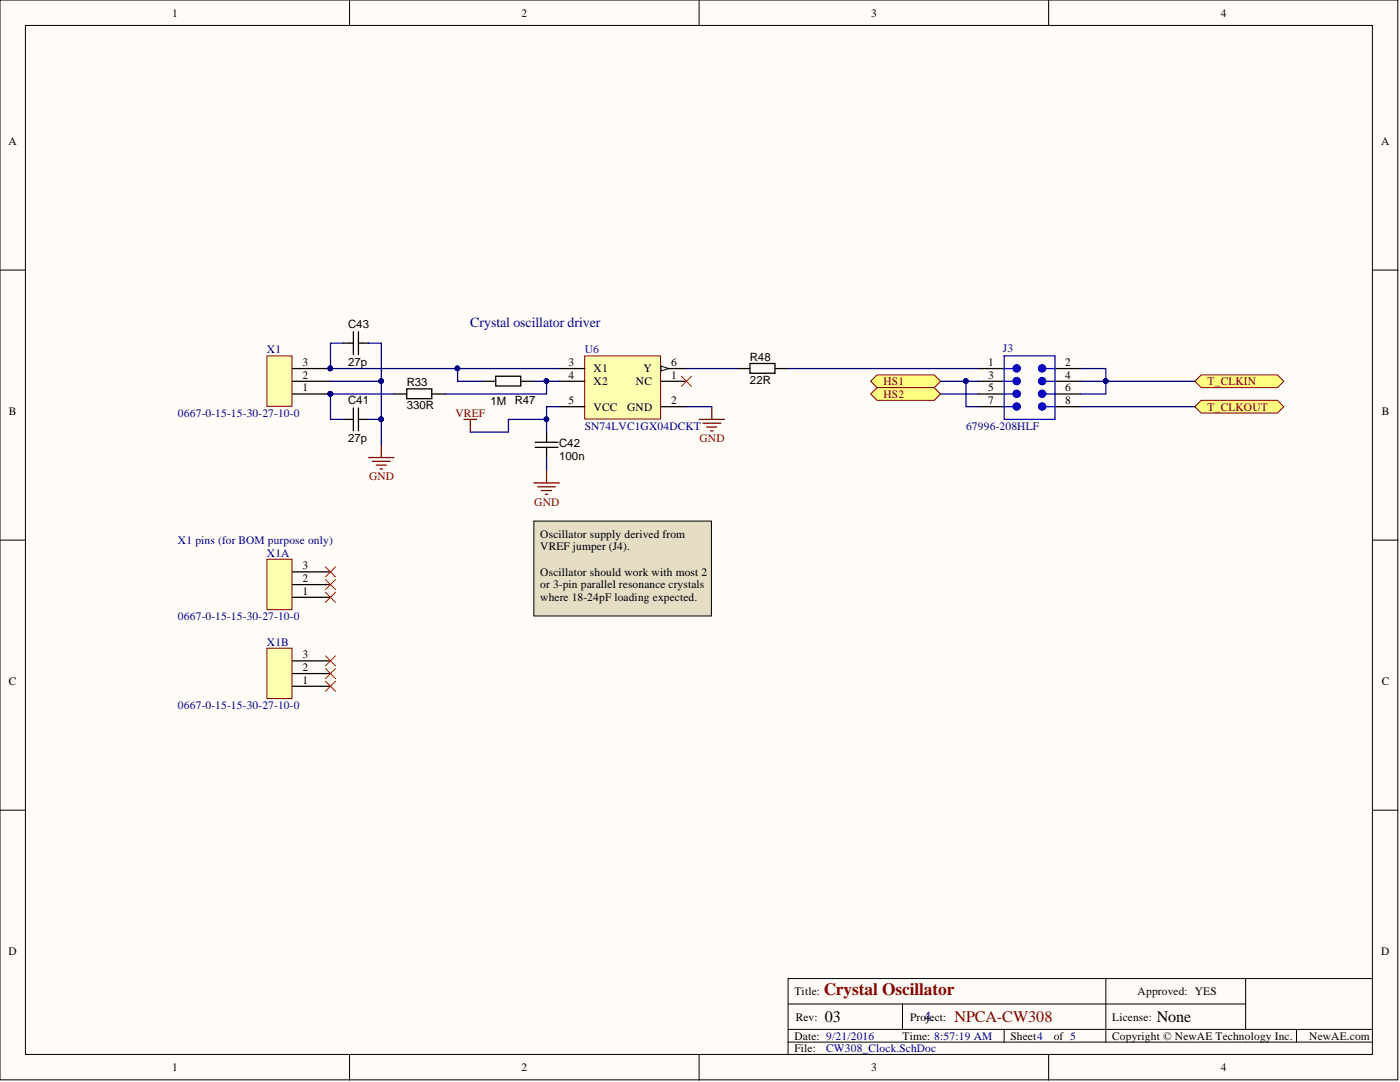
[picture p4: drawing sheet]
<svg xmlns="http://www.w3.org/2000/svg" width="279mm" height="216mm" viewBox="0 0 279 216" stroke-linecap="round" stroke-linejoin="round" font-family="sans-serif">
<defs><g id="words">
<text font-size="3.5" fill="#800000" x="164.4" y="198.6">Crystal Oscillator</text>
<g font-size="3.2">
<text x="164.6" y="204">03</text>
<text x="230.8" y="204">None</text>
</g>
<text font-size="3.2" fill="#800000" x="190.5" y="204">NPCA-CW308</text>
<g font-size="2.8" fill="#000080">
<text x="93.9" y="65.3">Crystal oscillator driver</text>
<text x="184.4" y="203.8">4.</text>
</g>
<g font-size="2.3">
<text x="34.3" y="3.3">1</text>
<text x="104.1" y="3.3">2</text>
<text x="173.9" y="3.3">3</text>
<text x="243.6" y="3.3">4</text>
<text x="1.7" y="29">A</text>
<text x="275.7" y="29">A</text>
<text x="69.5" y="65.4">C43</text>
<text x="60.4" y="75.6">2</text>
<text x="60.4" y="73">3</text>
<text x="69.5" y="73">27p</text>
<text x="81.2" y="77.1">R33</text>
<text x="113.5" y="73">3</text>
<text x="113.5" y="75.6">4</text>
<text x="118.5" y="74.3">X1</text>
<text x="118.5" y="76.8">X2</text>
<text x="126.9" y="76.8">NC</text>
<text x="128.4" y="74.3">Y</text>
<text x="133.9" y="75.6">1</text>
<text x="133.9" y="73">6</text>
<text x="149.7" y="76.6">22R</text>
<text x="149.7" y="72">R48</text>
<text x="197.2" y="75.6">3</text>
<text x="197.2" y="73">1</text>
<text x="212.6" y="73">2</text>
<text x="212.6" y="75.6">4</text>
<text x="1.8" y="82.8">B</text>
<text x="60.4" y="78.1">1</text>
<text x="69.5" y="80.6">C41</text>
<text x="81.2" y="81.7">330R</text>
<text x="97.9" y="80.9">1M</text>
<text x="102.7" y="80.6">R47</text>
<text x="113.5" y="80.6">5</text>
<text x="118.5" y="81.9">VCC</text>
<text x="125.1" y="81.9">GND</text>
<text x="133.9" y="80.6">2</text>
<text x="197.2" y="78.1">5</text>
<text x="197.2" y="80.6">7</text>
<text x="212.6" y="78.1">6</text>
<text x="212.6" y="80.6">8</text>
<text x="275.7" y="82.8">B</text>
<text x="69.5" y="88.3">27p</text>
<text x="111.6" y="89.3">C42</text>
<text x="111.6" y="91.8">100n</text>
<text x="107.8" y="107.3">Oscillator supply derived from</text>
<text x="60.4" y="113.6">3</text>
<text x="107.8" y="109.8">VREF jumper (J4).</text>
<text x="60.4" y="118.7">1</text>
<text x="60.4" y="116.1">2</text>
<text x="107.8" y="114.9">Oscillator should work with most 2</text>
<text x="107.8" y="117.4">or 3-pin parallel resonance crystals</text>
<text x="107.8" y="119.9">where 18-24pF loading expected.</text>
<text x="60.4" y="131.4">3</text>
<text x="1.8" y="136.8">C</text>
<text x="60.4" y="136.4">1</text>
<text x="60.4" y="133.9">2</text>
<text x="275.7" y="136.8">C</text>
<text x="1.7" y="190.6">D</text>
<text x="275.7" y="190.6">D</text>
<text x="158.5" y="198.6">Title:</text>
<text x="158.8" y="203.6">Rev:</text>
<text x="181.6" y="203.6">Project:</text>
<text x="222" y="203.6">License:</text>
<text x="227" y="198.6">Approved: YES</text>
<text x="158.5" y="207.4">Date: 9/21/2016</text>
<text x="158.5" y="210">File:</text>
<text x="180.1" y="207.4">Time: 8:57:19 AM</text>
<text x="201.7" y="207.4">Sheet4</text>
<text x="210.3" y="207.4">of 5</text>
<text x="222" y="207.4">Copyright © NewAE Technology Inc.</text>
<text x="261.3" y="207.4">NewAE.com</text>
<text x="34.3" y="213.8">1</text>
<text x="104.1" y="213.8">2</text>
<text x="173.9" y="213.8">3</text>
<text x="243.6" y="213.8">4</text>
</g>
<g font-size="2.3" fill="#000080">
<text x="53.3" y="70.5">X1</text>
<text x="116.7" y="70.5">U6</text>
<text x="200.1" y="70.2">J3</text>
<text x="35.5" y="83.2">0667-0-15-15-30-27-10-0</text>
<text x="116.7" y="85.7">SN74LVC1GX04DCKT</text>
<text x="192.8" y="85.7">67996-208HLF</text>
<text x="35.5" y="108.5">X1 pins (for BOM purpose only)</text>
<text x="53.3" y="111.1">X1A</text>
<text x="35.5" y="123.8">0667-0-15-15-30-27-10-0</text>
<text x="53.3" y="128.8">X1B</text>
<text x="35.5" y="141.5">0667-0-15-15-30-27-10-0</text>
<text x="164.9" y="210">CW308_Clock.SchDoc</text>
</g>
<g font-size="2.3" fill="#800000">
<text x="176.3" y="76.8">HS1</text>
<text x="241" y="76.8">T_CLKIN</text>
<text x="90.9" y="83.2">VREF</text>
<text x="176.3" y="79.4">HS2</text>
<text x="241" y="81.9">T_CLKOUT</text>
<text x="139.6" y="88.3">GND</text>
<text x="73.6" y="95.9">GND</text>
<text x="106.6" y="100.9">GND</text>
</g>
</g></defs>
<g fill="#fffcf8" stroke="#000" stroke-width=".2">
<path d="M0 0h279v215.5h-279z"/>
<path d="M5.1 5.1h268.8v205.3h-268.8z"/>
</g>
<g fill="none" stroke="#000" stroke-width=".2">
<path d="M69.8 0v5.1M139.5 0v5.1M209.3 0v5.1M0 53.9h5.1M274 53.9h5M0 107.8h5.1M274 107.8h5M0 161.7h5.1M274 161.7h5M220.7 195.3v12.6M248.6 195.3h-91.3v15.2M274 195.3h-25.4v10.1"/>
<path d="M69.8 210.5v5M139.5 210.5v5M157.3 200.3h91.3M157.3 207.9h116.7M157.3 205.4h116.7M180.1 200.3v5.1M200.4 205.4v2.5M209.3 210.5v5M258.7 205.4v2.5"/>
</g>
<path d="M58.3 78.6h7.7M58.3 76.1h7.7M58.3 73.5h7.7" fill="none" stroke="#000" stroke-width=".25"/>
<g fill="#000080" stroke="#000080" stroke-width=".2">
<circle cx="65.9" cy="78.6" r=".47"/>
<circle cx="65.9" cy="73.5" r=".47"/>
</g>
<path d="M53.3 71h5v10.1h-5z" fill="#ffffb0" stroke="#800000" stroke-width=".2"/>
<g fill="#000080" stroke="#000080" stroke-width=".2">
<circle cx="65.9" cy="78.6" r=".47"/>
<circle cx="65.9" cy="73.5" r=".47"/>
</g>
<path d="M116.7 71h15.1v12.6h-15.1z" fill="#ffffb0" stroke="#800000" stroke-width=".2"/>
<path d="M131.9 76.1h5.1M131.9 73.5h5.1M131.9 81.2h5.1" fill="none" stroke="#000" stroke-width=".25"/>
<path d="M131.9 73l1.5 .5-1.5 .6z" fill="#fffcf8"/>
<path d="M131.9 73l1.5 .5-1.5 .6z" fill="none" stroke="#000" stroke-width=".2"/>
<g fill="none" stroke="#000" stroke-width=".25">
<path d="M68.5 68.5h2M70.5 66.2v4.6M71.5 66.2v4.6M71.5 68.5h2.1M78.6 78.6h2.6M81.2 77.6h5v2h-5zM86.2 78.6h2.6M96.4 76.1h2.5M98.9 75.1h5v1.9h-5zM104 76.1h2.5M111.6 73.5h5.1M111.6 76.1h5.1"/>
<path d="M147.1 73.5h2.6M149.7 72.5h5v2h-5zM154.7 73.5h2.6M68.5 83.7h2M70.5 81.4v4.6M71.5 83.7h2.1M71.5 81.4v4.6M106.8 89.3h4.6M106.8 88.3h4.6M109.1 86.2v2.1M109.1 89.3v2M111.6 81.2h5.1"/>
</g>
<g fill="none" stroke="#800000" stroke-width=".25">
<path d="M73.6 91.3h5M74.3 92.1h3.6M75.1 92.8h2M75.8 93.6h.6M76.1 88.8v2.5M92.6 83.7h2.5M93.9 83.7v2.5M106.5 96.4h5.1M107.3 97.1h3.6M108.1 97.9h2M108.8 98.6h.5M109.1 93.8v2.6"/>
<path d="M139.5 83.7h5.1M140.3 84.4h3.5M141 85.2h2.1M141.8 86h.5M142.1 81.2v2.5"/>
</g>
<g fill="#ffff80" stroke="#800000" stroke-width=".2">
<path d="M173.8 76.1l1.2-1.3h11.5l1.2 1.3-1.2 1.2h-11.5z" fill-rule="evenodd"/>
<path d="M173.8 78.6l1.2-1.3h11.5l1.2 1.3-1.2 1.3h-11.5z" fill-rule="evenodd"/>
<path d="M238.5 76.1l1.2-1.3h15.2l1.3 1.3-1.3 1.2h-15.2z" fill-rule="evenodd"/>
<path d="M238.5 81.2l1.2-1.3h15.2l1.3 1.3-1.3 1.2h-15.2z" fill-rule="evenodd"/>
</g>
<path d="M136 75.1l2 2M138 75.1l-2 2" fill="none" stroke="#f00" stroke-width=".2"/>
<path d="M58.3 119.2h7.7M58.3 116.7h7.7M58.3 114.1h7.7" fill="none" stroke="#000" stroke-width=".25"/>
<path d="M53.3 111.6h5v10h-5z" fill="#ffffb0" stroke="#800000" stroke-width=".2"/>
<path d="M58.3 136.9h7.7M58.3 134.4h7.7M58.3 131.9h7.7" fill="none" stroke="#000" stroke-width=".25"/>
<path d="M53.3 129.3h5v10.1h-5z" fill="#ffffb0" stroke="#800000" stroke-width=".2"/>
<path d="M64.9 113.1l2.1 2M64.9 115.6l2.1 2.1M64.9 118.2l2.1 2M67 113.1l-2.1 2M67 115.6l-2.1 2.1M67 118.2l-2.1 2M64.9 130.9l2.1 2M64.9 133.4l2.1 2M64.9 135.9l2.1 2.1M67 130.9l-2.1 2M67 133.4l-2.1 2M67 135.9l-2.1 2.1" fill="none" stroke="#f00" stroke-width=".2"/>
<path d="M200.4 71h10.1v12.7h-10.1zM200.4 76.1h1.8M200.4 73.5h1.8M200.4 78.6h1.8M208.8 76.1h1.7M208.8 73.5h1.7M208.8 78.6h1.7M200.4 81.2h1.8M208.8 81.2h1.7" fill="none" stroke="#00f" stroke-width=".25"/>
<g fill="#00f" stroke="#00f" stroke-width=".25">
<circle cx="208" cy="76" r=".72"/>
<circle cx="208" cy="73.5" r=".72"/>
<circle cx="208" cy="78.6" r=".72"/>
<circle cx="208" cy="81.1" r=".72"/>
<circle cx="202.9" cy="78.6" r=".72"/>
<circle cx="202.9" cy="81.1" r=".72"/>
<circle cx="202.9" cy="76" r=".72"/>
<circle cx="202.9" cy="73.5" r=".72"/>
</g>
<path d="M195.3 76.1h5.1M195.3 73.5h5.1M195.3 78.6h5.1M210.5 76.1h5.1M210.5 73.5h5.1M210.5 78.6h5.1M195.3 81.2h5.1M210.5 81.2h5.1" fill="none" stroke="#000" stroke-width=".25"/>
<g fill="none" stroke="#000080" stroke-width=".25">
<path d="M66 76.1h10.1v12.7M68.5 68.5h-2.5v5h45.6M73.6 68.5h2.5v7.6M78.6 78.6h-12.6v5.1h2.5M91.3 73.5v2.6h5.1M106.5 76.1h5.1M109.1 76.1v2.5h-20.3M137 73.5h10.1M157.3 73.5h38M187.7 76.1h7.6M187.7 78.6h7.6M192.8 76.1v5.1h2.5"/>
<path d="M215.6 73.5h5.1v5.1h-5.1M215.6 76.1h22.9M73.6 83.7h2.5M109.1 83.7h-7.6v2.5h-7.6M109.1 91.3v2.5M111.6 81.2h-2.5v5M137 81.2h5.1M215.6 81.2h22.9"/>
</g>
<g fill="#000080" stroke="#000080" stroke-width=".2">
<circle cx="76.1" cy="76" r=".47"/>
<circle cx="76.1" cy="83.6" r=".47"/>
<circle cx="65.9" cy="73.5" r=".47"/>
<circle cx="91.3" cy="73.5" r=".47"/>
<circle cx="109" cy="76" r=".47"/>
<circle cx="65.9" cy="78.6" r=".47"/>
<circle cx="109" cy="83.6" r=".47"/>
<circle cx="220.7" cy="76" r=".47"/>
<circle cx="192.8" cy="76" r=".47"/>
</g>
<path d="M106.5 104h35.5v18.9h-35.5z" fill="#e5dec5" stroke="#000" stroke-width=".2"/>
<use href="#words"/>
</svg>
